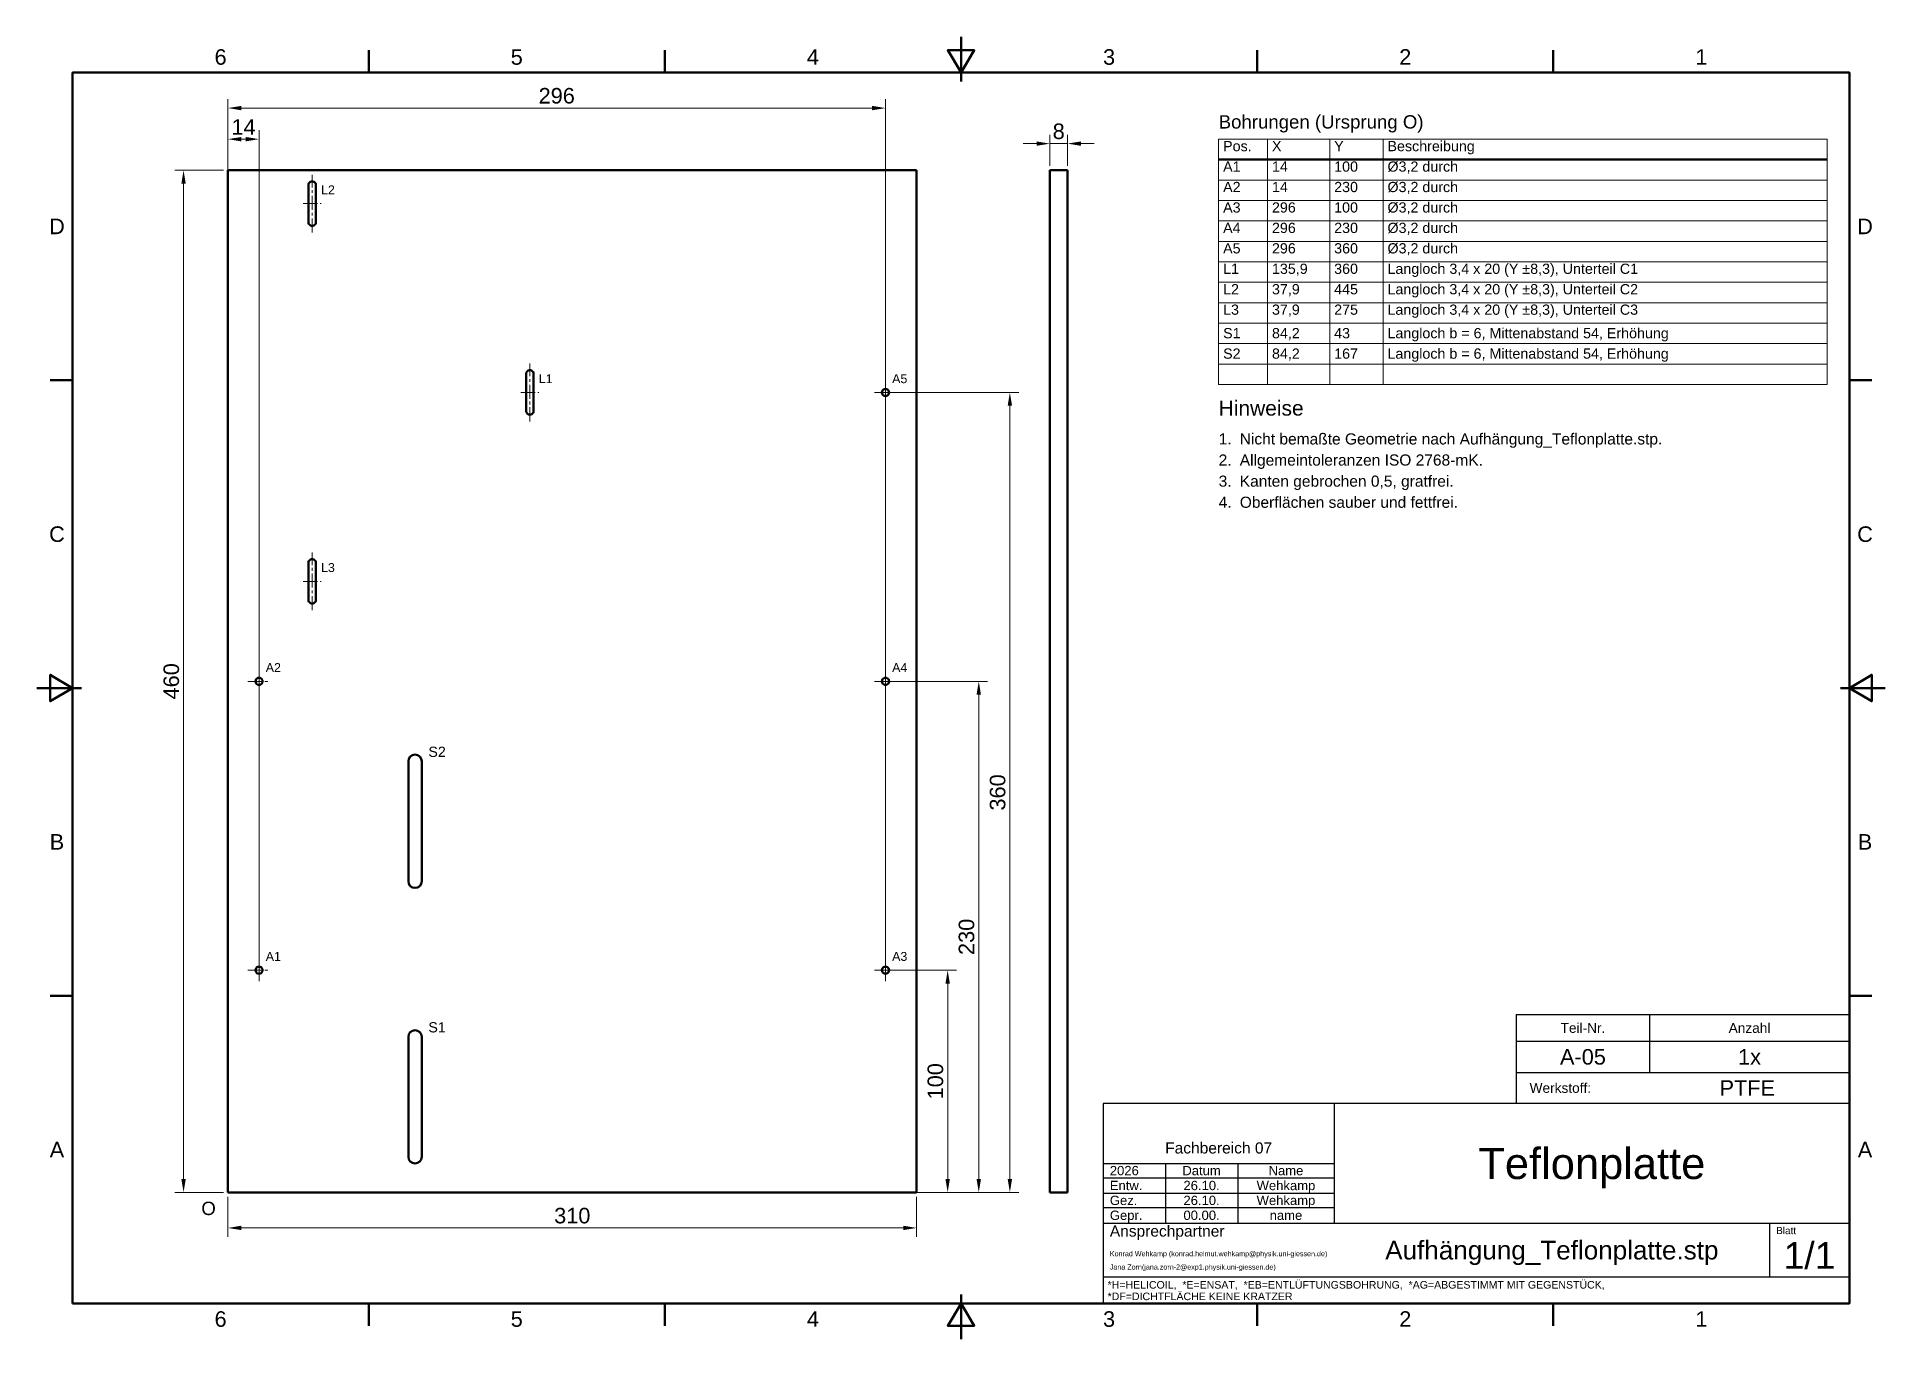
# Model space of a CAD drawing. Header units: metres. Extents: x 2 to 418, y 2 to 295.
import ezdxf
from ezdxf.enums import TextEntityAlignment as Align

# ---------------------------------------------------------------- set-up
doc = ezdxf.new("R2010")
doc.units = ezdxf.units.M
doc.linetypes.add('CENTER', pattern=[5.08, 3.175, -0.635, 0.635, -0.635])
doc.linetypes.add('DASHED', pattern=[1.524, 1.27, -0.254])
for name, color, linetype, lineweight in [('DUENN', 7, 'CONTINUOUS', 18), ('MASS', 7, 'CONTINUOUS', 18), ('MITTE', 7, 'CENTER', 18), ('RAHMEN', 7, 'CONTINUOUS', 50), ('SCHRIFTFELD', 7, 'Continuous', 25), ('SICHT', 7, 'CONTINUOUS', 50), ('TEXT', 7, 'CONTINUOUS', 25), ('VERDECKT', 7, 'DASHED', 25)]:
    doc.layers.add(name, color=color, linetype=linetype, lineweight=lineweight)
doc.styles.add('ISO', font='arial.ttf')
doc.styles.get("Standard").update_dxf_attribs({"font": 'arial.ttf'})
doc.dimstyles.new('ISO_HZ', dxfattribs={"dimtxt": 3.5, "dimasz": 3, "dimexe": 2, "dimexo": 1, "dimgap": 1, "dimtad": 1, "dimtxsty": 'Standard', "dimcen": 2.5, "dimclrd": 7, "dimclre": 7, "dimclrt": 7, "dimazin": 3, "dimtfac": 1, "dimtmove": 0, "dimatfit": 3, "dimlwd": 18, "dimlwe": 18})

msp = doc.modelspace()

# ---------------------------------------------------------------- linework, layer by layer
at = {"layer": 'DUENN'}
for p, q in [((268, 272), (405, 272)), ((268, 272), (268, 216.8)), ((279, 272), (279, 216.8)), ((293, 272), (293, 216.8)), ((305, 272), (305, 216.8)), ((405, 272), (405, 216.8)), ((268, 262.8), (405, 262.8)), ((268, 258.2), (405, 258.2)), ((268, 253.6), (405, 253.6)), ((268, 249), (405, 249)), ((268, 244.4), (405, 244.4)), ((268, 239.8), (405, 239.8)), ((268, 235.2), (405, 235.2)), ((268, 230.6), (405, 230.6)), ((268, 226), (405, 226)), ((268, 221.4), (405, 221.4)), ((268, 216.8), (405, 216.8))]:
    msp.add_line(p, q, dxfattribs=at)
at = {"layer": 'MITTE'}
for p, q in [((63.95, 251), (63.95, 264)), ((61.95, 257.5), (65.95, 257.5)), ((112.95, 208.5), (112.95, 221.5)), ((193, 212.5), (193, 217.5)), ((110.95, 215), (114.95, 215)), ((190.5, 215), (195.5, 215)), ((63.95, 166), (63.95, 179)), ((61.95, 172.5), (65.95, 172.5)), ((49.5, 150), (54.5, 150)), ((52, 147.5), (52, 152.5)), ((190.5, 150), (195.5, 150)), ((193, 147.5), (193, 152.5)), ((52, 82.5), (52, 87.5)), ((193, 82.5), (193, 87.5)), ((49.5, 85), (54.5, 85)), ((190.5, 85), (195.5, 85))]:
    msp.add_line(p, q, dxfattribs=at)
at = {"layer": 'RAHMEN'}
for p, q in [((76.6667, 287), (76.6667, 292)), ((143.3333, 287), (143.3333, 292)), ((210, 295), (210, 285)), ((210, 287), (210, 292)), ((276.6667, 287), (276.6667, 292)), ((343.3333, 287), (343.3333, 292)), ((10, 217.75), (5, 217.75)), ((410, 217.75), (415, 217.75)), ((2, 148.5), (12, 148.5)), ((10, 148.5), (5, 148.5)), ((418, 148.5), (408, 148.5)), ((410, 148.5), (415, 148.5)), ((10, 79.25), (5, 79.25)), ((410, 79.25), (415, 79.25)), ((76.6667, 10), (76.6667, 5)), ((143.3333, 10), (143.3333, 5)), ((210, 2), (210, 12)), ((210, 10), (210, 5)), ((276.6667, 10), (276.6667, 5)), ((343.3333, 10), (343.3333, 5))]:
    msp.add_line(p, q, dxfattribs=at)
for points in [[(210, 287), (213, 292), (207, 292)], [(10, 10), (410, 10), (410, 287), (10, 287)], [(10, 148.5), (5, 151.5), (5, 145.5)], [(410, 148.5), (415, 145.5), (415, 151.5)], [(210, 10), (207, 5), (213, 5)]]:
    msp.add_lwpolyline(points, close=True, dxfattribs=at)
at = {"layer": 'SCHRIFTFELD'}
for p, q in [((335, 75), (410, 75)), ((335, 75), (335, 55)), ((365, 75), (365, 62)), ((335, 69), (410, 69)), ((335, 62), (410, 62)), ((294, 55), (294, 28.1)), ((242, 41.5), (294, 41.5)), ((242, 38.3), (294, 38.3)), ((256, 41.5), (256, 28.1)), ((272.3, 41.5), (272.3, 28.1)), ((242, 34.8), (294, 34.8)), ((242, 31.6), (294, 31.6)), ((242, 28.1), (410, 28.1)), ((392, 28.1), (392, 16)), ((242, 16), (410, 16))]:
    msp.add_line(p, q, dxfattribs=at)
msp.add_lwpolyline([(242, 10), (410, 10), (410, 55), (242, 55)], close=True, dxfattribs=at)
at = {"layer": 'SICHT'}
msp.add_line((268, 267.4), (405, 267.4), dxfattribs=at)
for points in [[(45, 265), (45, 35)], [(200, 265), (45, 265)], [(63.1, 261.65), (63.1344, 261.8895), (63.2349, 262.1095), (63.3934, 262.2924), (63.5969, 262.4232), (63.829, 262.4913), (64.071, 262.4913), (64.3031, 262.4232), (64.5066, 262.2924), (64.6651, 262.1095), (64.7656, 261.8895), (64.8, 261.65)], [(200, 35), (200, 265)], [(230, 265), (230, 35)], [(230, 265), (234, 265)], [(234, 265), (234, 35)], [(63.1, 253.35), (63.1, 261.65)], [(64.8, 261.65), (64.8, 253.35)], [(64.8, 253.35), (64.7656, 253.1105), (64.6651, 252.8905), (64.5066, 252.7076), (64.3031, 252.5768), (64.071, 252.5087), (63.829, 252.5087), (63.5969, 252.5768), (63.3934, 252.7076), (63.2349, 252.8905), (63.1344, 253.1105), (63.1, 253.35)], [(112.1, 219.15), (112.1344, 219.3895), (112.2349, 219.6095), (112.3934, 219.7924), (112.5969, 219.9232), (112.829, 219.9913), (113.071, 219.9913), (113.3031, 219.9232), (113.5066, 219.7924), (113.6651, 219.6095), (113.7656, 219.3895), (113.8, 219.15)], [(112.1, 210.85), (112.1, 219.15)], [(113.8, 219.15), (113.8, 210.85)], [(192.2, 215), (192.2392, 215.2472), (192.3528, 215.4702), (192.5298, 215.6472), (192.7528, 215.7608), (193, 215.8), (193.2472, 215.7608), (193.4702, 215.6472), (193.6472, 215.4702), (193.7608, 215.2472), (193.8, 215), (193.7608, 214.7528), (193.6472, 214.5298), (193.4702, 214.3528), (193.2472, 214.2392), (193, 214.2), (192.7528, 214.2392), (192.5298, 214.3528), (192.3528, 214.5298), (192.2392, 214.7528), (192.2, 215)], [(113.8, 210.85), (113.7656, 210.6105), (113.6651, 210.3905), (113.5066, 210.2076), (113.3031, 210.0768), (113.071, 210.0087), (112.829, 210.0087), (112.5969, 210.0768), (112.3934, 210.2076), (112.2349, 210.3905), (112.1344, 210.6105), (112.1, 210.85)], [(63.1, 176.65), (63.1344, 176.8895), (63.2349, 177.1095), (63.3934, 177.2924), (63.5969, 177.4232), (63.829, 177.4913), (64.071, 177.4913), (64.3031, 177.4232), (64.5066, 177.2924), (64.6651, 177.1095), (64.7656, 176.8895), (64.8, 176.65)], [(63.1, 168.35), (63.1, 176.65)], [(64.8, 176.65), (64.8, 168.35)], [(64.8, 168.35), (64.7656, 168.1105), (64.6651, 167.8905), (64.5066, 167.7076), (64.3031, 167.5768), (64.071, 167.5087), (63.829, 167.5087), (63.5969, 167.5768), (63.3934, 167.7076), (63.2349, 167.8905), (63.1344, 168.1105), (63.1, 168.35)], [(51.2, 150), (51.2392, 150.2472), (51.3528, 150.4702), (51.5298, 150.6472), (51.7528, 150.7608), (52, 150.8), (52.2472, 150.7608), (52.4702, 150.6472), (52.6472, 150.4702), (52.7608, 150.2472), (52.8, 150), (52.7608, 149.7528), (52.6472, 149.5298), (52.4702, 149.3528), (52.2472, 149.2392), (52, 149.2), (51.7528, 149.2392), (51.5298, 149.3528), (51.3528, 149.5298), (51.2392, 149.7528), (51.2, 150)], [(192.2, 150), (192.2392, 150.2472), (192.3528, 150.4702), (192.5298, 150.6472), (192.7528, 150.7608), (193, 150.8), (193.2472, 150.7608), (193.4702, 150.6472), (193.6472, 150.4702), (193.7608, 150.2472), (193.8, 150), (193.7608, 149.7528), (193.6472, 149.5298), (193.4702, 149.3528), (193.2472, 149.2392), (193, 149.2), (192.7528, 149.2392), (192.5298, 149.3528), (192.3528, 149.5298), (192.2392, 149.7528), (192.2, 150)], [(51.2, 85), (51.2392, 85.2472), (51.3528, 85.4702), (51.5298, 85.6472), (51.7528, 85.7608), (52, 85.8), (52.2472, 85.7608), (52.4702, 85.6472), (52.6472, 85.4702), (52.7608, 85.2472), (52.8, 85), (52.7608, 84.7528), (52.6472, 84.5298), (52.4702, 84.3528), (52.2472, 84.2392), (52, 84.2), (51.7528, 84.2392), (51.5298, 84.3528), (51.3528, 84.5298), (51.2392, 84.7528), (51.2, 85)], [(192.2, 85), (192.2392, 85.2472), (192.3528, 85.4702), (192.5298, 85.6472), (192.7528, 85.7608), (193, 85.8), (193.2472, 85.7608), (193.4702, 85.6472), (193.6472, 85.4702), (193.7608, 85.2472), (193.8, 85), (193.7608, 84.7528), (193.6472, 84.5298), (193.4702, 84.3528), (193.2472, 84.2392), (193, 84.2), (192.7528, 84.2392), (192.5298, 84.3528), (192.3528, 84.5298), (192.2392, 84.7528), (192.2, 85)], [(45, 35), (200, 35)], [(230, 35), (234, 35)]]:
    msp.add_lwpolyline(points, dxfattribs=at)
for points in [[(88.6, 105), (88.6, 132, 1), (85.6, 132), (85.6, 105, 1)], [(88.6, 43), (88.6, 70, 1), (85.6, 70), (85.6, 43, 1)]]:
    msp.add_lwpolyline(points, format="xyb", close=True, dxfattribs=at)
at = {"layer": 'VERDECKT'}
for points in [[(45, 265), (45, 35)], [(200, 265), (45, 265)], [(64.8, 261.65), (64.7656, 261.8895), (64.6651, 262.1095), (64.5066, 262.2924), (64.3031, 262.4232), (64.071, 262.4913), (63.829, 262.4913), (63.5969, 262.4232), (63.3934, 262.2924), (63.2349, 262.1095), (63.1344, 261.8895), (63.1, 261.65)], [(200, 35), (200, 265)], [(63.1, 261.65), (63.1, 253.35)], [(64.8, 253.35), (64.8, 261.65)], [(63.1, 253.35), (63.1344, 253.1105), (63.2349, 252.8905), (63.3934, 252.7076), (63.5969, 252.5768), (63.829, 252.5087), (64.071, 252.5087), (64.3031, 252.5768), (64.5066, 252.7076), (64.6651, 252.8905), (64.7656, 253.1105), (64.8, 253.35)], [(113.8, 219.15), (113.7656, 219.3895), (113.6651, 219.6095), (113.5066, 219.7924), (113.3031, 219.9232), (113.071, 219.9913), (112.829, 219.9913), (112.5969, 219.9232), (112.3934, 219.7924), (112.2349, 219.6095), (112.1344, 219.3895), (112.1, 219.15)], [(112.1, 219.15), (112.1, 210.85)], [(113.8, 210.85), (113.8, 219.15)], [(192.2, 215), (192.2392, 214.7528), (192.3528, 214.5298), (192.5298, 214.3528), (192.7528, 214.2392), (193, 214.2), (193.2472, 214.2392), (193.4702, 214.3528), (193.6472, 214.5298), (193.7608, 214.7528), (193.8, 215), (193.7608, 215.2472), (193.6472, 215.4702), (193.4702, 215.6472), (193.2472, 215.7608), (193, 215.8), (192.7528, 215.7608), (192.5298, 215.6472), (192.3528, 215.4702), (192.2392, 215.2472), (192.2, 215)], [(112.1, 210.85), (112.1344, 210.6105), (112.2349, 210.3905), (112.3934, 210.2076), (112.5969, 210.0768), (112.829, 210.0087), (113.071, 210.0087), (113.3031, 210.0768), (113.5066, 210.2076), (113.6651, 210.3905), (113.7656, 210.6105), (113.8, 210.85)], [(64.8, 176.65), (64.7656, 176.8895), (64.6651, 177.1095), (64.5066, 177.2924), (64.3031, 177.4232), (64.071, 177.4913), (63.829, 177.4913), (63.5969, 177.4232), (63.3934, 177.2924), (63.2349, 177.1095), (63.1344, 176.8895), (63.1, 176.65)], [(63.1, 176.65), (63.1, 168.35)], [(64.8, 168.35), (64.8, 176.65)], [(63.1, 168.35), (63.1344, 168.1105), (63.2349, 167.8905), (63.3934, 167.7076), (63.5969, 167.5768), (63.829, 167.5087), (64.071, 167.5087), (64.3031, 167.5768), (64.5066, 167.7076), (64.6651, 167.8905), (64.7656, 168.1105), (64.8, 168.35)], [(51.2, 150), (51.2392, 149.7528), (51.3528, 149.5298), (51.5298, 149.3528), (51.7528, 149.2392), (52, 149.2), (52.2472, 149.2392), (52.4702, 149.3528), (52.6472, 149.5298), (52.7608, 149.7528), (52.8, 150), (52.7608, 150.2472), (52.6472, 150.4702), (52.4702, 150.6472), (52.2472, 150.7608), (52, 150.8), (51.7528, 150.7608), (51.5298, 150.6472), (51.3528, 150.4702), (51.2392, 150.2472), (51.2, 150)], [(192.2, 150), (192.2392, 149.7528), (192.3528, 149.5298), (192.5298, 149.3528), (192.7528, 149.2392), (193, 149.2), (193.2472, 149.2392), (193.4702, 149.3528), (193.6472, 149.5298), (193.7608, 149.7528), (193.8, 150), (193.7608, 150.2472), (193.6472, 150.4702), (193.4702, 150.6472), (193.2472, 150.7608), (193, 150.8), (192.7528, 150.7608), (192.5298, 150.6472), (192.3528, 150.4702), (192.2392, 150.2472), (192.2, 150)], [(51.2, 85), (51.2392, 84.7528), (51.3528, 84.5298), (51.5298, 84.3528), (51.7528, 84.2392), (52, 84.2), (52.2472, 84.2392), (52.4702, 84.3528), (52.6472, 84.5298), (52.7608, 84.7528), (52.8, 85), (52.7608, 85.2472), (52.6472, 85.4702), (52.4702, 85.6472), (52.2472, 85.7608), (52, 85.8), (51.7528, 85.7608), (51.5298, 85.6472), (51.3528, 85.4702), (51.2392, 85.2472), (51.2, 85)], [(192.2, 85), (192.2392, 84.7528), (192.3528, 84.5298), (192.5298, 84.3528), (192.7528, 84.2392), (193, 84.2), (193.2472, 84.2392), (193.4702, 84.3528), (193.6472, 84.5298), (193.7608, 84.7528), (193.8, 85), (193.7608, 85.2472), (193.6472, 85.4702), (193.4702, 85.6472), (193.2472, 85.7608), (193, 85.8), (192.7528, 85.7608), (192.5298, 85.6472), (192.3528, 85.4702), (192.2392, 85.2472), (192.2, 85)], [(45, 35), (200, 35)]]:
    msp.add_lwpolyline(points, dxfattribs=at)

# ---------------------------------------------------------------- texts
at = {"layer": 'RAHMEN', "style": 'ISO'}
for s, p in [('6', (43.3333, 290.5)), ('5', (110, 290.5)), ('4', (176.6667, 290.5)), ('3', (243.3333, 290.5)), ('2', (310, 290.5)), ('1', (376.6667, 290.5)), ('D', (6.5, 252.375)), ('D', (413.5, 252.375)), ('C', (6.5, 183.125)), ('C', (413.5, 183.125)), ('B', (6.5, 113.875)), ('B', (413.5, 113.875)), ('A', (6.5, 44.625)), ('A', (413.5, 44.625)), ('6', (43.3333, 6.5)), ('5', (110, 6.5)), ('4', (176.6667, 6.5)), ('3', (243.3333, 6.5)), ('2', (310, 6.5)), ('1', (376.6667, 6.5))]:
    msp.add_text(s, height=3.5, dxfattribs=at).set_placement(p, align=Align.MIDDLE_CENTER)
at = {"layer": 'SCHRIFTFELD', "style": 'ISO'}
for s, height, p in [('Teil-Nr.', 2.2, (350, 72)), ('Anzahl', 2.2, (387.5, 72)), ('Fachbereich 07', 2.5, (268, 45))]:
    msp.add_text(s, height=height, dxfattribs=at).set_placement(p, align=Align.MIDDLE_CENTER)
for s, height, p in [('Werkstoff:', 2.2, (338, 58.5)), ('Ansprechpartner', 2.5, (243.5, 26.3)), ('Blatt', 1.6, (393.5, 26.4))]:
    msp.add_text(s, height=height, dxfattribs=at).set_placement(p, align=Align.MIDDLE_LEFT)
at = {"layer": 'SCHRIFTFELD', "color": 8, "style": 'ISO'}
for s, p in [('*H=HELICOIL,  *E=ENSAT,  *EB=ENTLÜFTUNGSBOHRUNG,  *AG=ABGESTIMMT MIT GEGENSTÜCK,', (243, 14.2)), ('*DF=DICHTFLÄCHE KEINE KRATZER', (243, 11.6))]:
    msp.add_text(s, height=1.7, dxfattribs=at).set_placement(p, align=Align.MIDDLE_LEFT)
at = {"layer": 'TEXT'}
for s, height, p in [('Bohrungen (Ursprung O)', 3, (268, 273.5)), ('Pos.', 2.3, (269, 268.6)), ('X', 2.3, (280, 268.6)), ('Y', 2.3, (294, 268.6)), ('Beschreibung', 2.3, (306, 268.6)), ('A1', 2.3, (269, 264)), ('14', 2.3, (280, 264)), ('100', 2.3, (294, 264)), ('%%c3,2 durch', 2.3, (306, 264)), ('A2', 2.3, (269, 259.4)), ('14', 2.3, (280, 259.4)), ('230', 2.3, (294, 259.4)), ('%%c3,2 durch', 2.3, (306, 259.4)), ('L2', 2, (65.95, 259)), ('A3', 2.3, (269, 254.8)), ('296', 2.3, (280, 254.8)), ('100', 2.3, (294, 254.8)), ('%%c3,2 durch', 2.3, (306, 254.8)), ('A4', 2.3, (269, 250.2)), ('296', 2.3, (280, 250.2)), ('230', 2.3, (294, 250.2)), ('%%c3,2 durch', 2.3, (306, 250.2)), ('A5', 2.3, (269, 245.6)), ('296', 2.3, (280, 245.6)), ('360', 2.3, (294, 245.6)), ('%%c3,2 durch', 2.3, (306, 245.6)), ('L1', 2.3, (269, 241)), ('135,9', 2.3, (280, 241)), ('360', 2.3, (294, 241)), ('Langloch 3,4 x 20 (Y ±8,3), Unterteil C1', 2.3, (306, 241)), ('L2', 2.3, (269, 236.4)), ('37,9', 2.3, (280, 236.4)), ('445', 2.3, (294, 236.4)), ('Langloch 3,4 x 20 (Y ±8,3), Unterteil C2', 2.3, (306, 236.4)), ('L3', 2.3, (269, 231.8)), ('37,9', 2.3, (280, 231.8)), ('275', 2.3, (294, 231.8)), ('Langloch 3,4 x 20 (Y ±8,3), Unterteil C3', 2.3, (306, 231.8)), ('L1', 2, (114.95, 216.5)), ('A5', 2, (194.5, 216.5)), ('L3', 2, (65.95, 174)), ('A2', 2, (53.5, 151.5)), ('A4', 2, (194.5, 151.5)), ('A1', 2, (53.5, 86.5)), ('A3', 2, (194.5, 86.5)), ('O', 3, (39, 29))]:
    msp.add_text(s, height=height, dxfattribs=at).set_placement(p, align=Align.BOTTOM_LEFT)
for s, height, p in [('S1', 2.3, (269, 227.2)), ('84,2', 2.3, (280, 227.2)), ('43', 2.3, (294, 227.2)), ('Langloch b = 6, Mittenabstand 54, Erhöhung', 2.3, (306, 227.2)), ('S2', 2.3, (269, 222.6)), ('84,2', 2.3, (280, 222.6)), ('167', 2.3, (294, 222.6)), ('Langloch b = 6, Mittenabstand 54, Erhöhung', 2.3, (306, 222.6)), ('Hinweise', 3.375, (268, 209.8)), ('1.', 2.5, (268, 203.3)), ('Nicht bemaßte Geometrie nach Aufhängung_Teflonplatte.stp.', 2.5, (272.75, 203.3)), ('2.', 2.5, (268, 198.55)), ('Allgemeintoleranzen ISO 2768-mK.', 2.5, (272.75, 198.55)), ('3.', 2.5, (268, 193.8)), ('Kanten gebrochen 0,5, gratfrei.', 2.5, (272.75, 193.8)), ('4.', 2.5, (268, 189.05)), ('Oberflächen sauber und fettfrei.', 2.5, (272.75, 189.05)), ('S2', 2.3, (90.1, 133)), ('S1', 2.3, (90.1, 71))]:
    msp.add_text(s, height=height, dxfattribs=at).set_placement(p)
at = {"layer": 'TEXT', "color": 5, "style": 'ISO'}
for s, height, p in [('A-05', 3.5, (350, 65.5)), ('1x', 3.5, (387.5, 65.5)), ('PTFE', 3.5, (387, 58.5)), ('Teflonplatte', 7, (352, 41.5)), ('26.10.', 2.1, (264.15, 36.55)), ('Wehkamp', 2.1, (283.15, 36.55)), ('26.10.', 2.1, (264.15, 33.2)), ('Wehkamp', 2.1, (283.15, 33.2)), ('00.00.', 2.1, (264.15, 29.85)), ('name', 2.1, (283.15, 29.85)), ('Aufhängung_Teflonplatte.stp', 4.2, (343, 22)), ('1/1', 6, (401, 20.8))]:
    msp.add_text(s, height=height, dxfattribs=at).set_placement(p, align=Align.MIDDLE_CENTER)
msp.add_text('2026', height=2.1, dxfattribs=at).set_placement((243.5, 39.9), align=Align.MIDDLE_LEFT)
at = {"layer": 'TEXT', "style": 'ISO'}
for s, height, p in [('Entw.', 2.1, (243.5, 36.55)), ('Gez.', 2.1, (243.5, 33.2)), ('Gepr.', 2.1, (243.5, 29.85)), ('Konrad Wehkamp (konrad.helmut.wehkamp@physik.uni-giessen.de)', 1.15, (243.5, 21.2)), ('Jana Zorn(jana.zorn-2@exp1.physik.uni-giessen.de)', 1.15, (243.5, 18.2))]:
    msp.add_text(s, height=height, dxfattribs=at).set_placement(p, align=Align.MIDDLE_LEFT)
for s, p in [('Datum', (264.15, 39.9)), ('Name', (283.15, 39.9))]:
    msp.add_text(s, height=2.1, dxfattribs=at).set_placement(p, align=Align.MIDDLE_CENTER)

# ---------------------------------------------------------------- dimensions: what is measured, and where the dimension line sits
at = {"layer": 'MASS'}
for base, p1, p2 in [((45, 279), (45, 35), (193, 85)), ((45, 272), (45, 35), (52, 85)), ((230, 271), (230, 265), (234, 265)), ((45, 27), (45, 35), (200, 35))]:
    msp.add_linear_dim(base=base, p1=p1, p2=p2, dimstyle='ISO_HZ', override={"dimdec": 2, "dimlfac": 2}, dxfattribs=at).render()
for base, p2 in [((35, 35), (45, 265)), ((221, 35), (193, 215)), ((214, 35), (193, 150)), ((207, 35), (193, 85))]:
    msp.add_linear_dim(base=base, p1=(45, 35), p2=p2, angle=90, dimstyle='ISO_HZ', override={"dimdec": 2, "dimlfac": 2}, dxfattribs=at).render()

doc.saveas('drawing.dxf')
